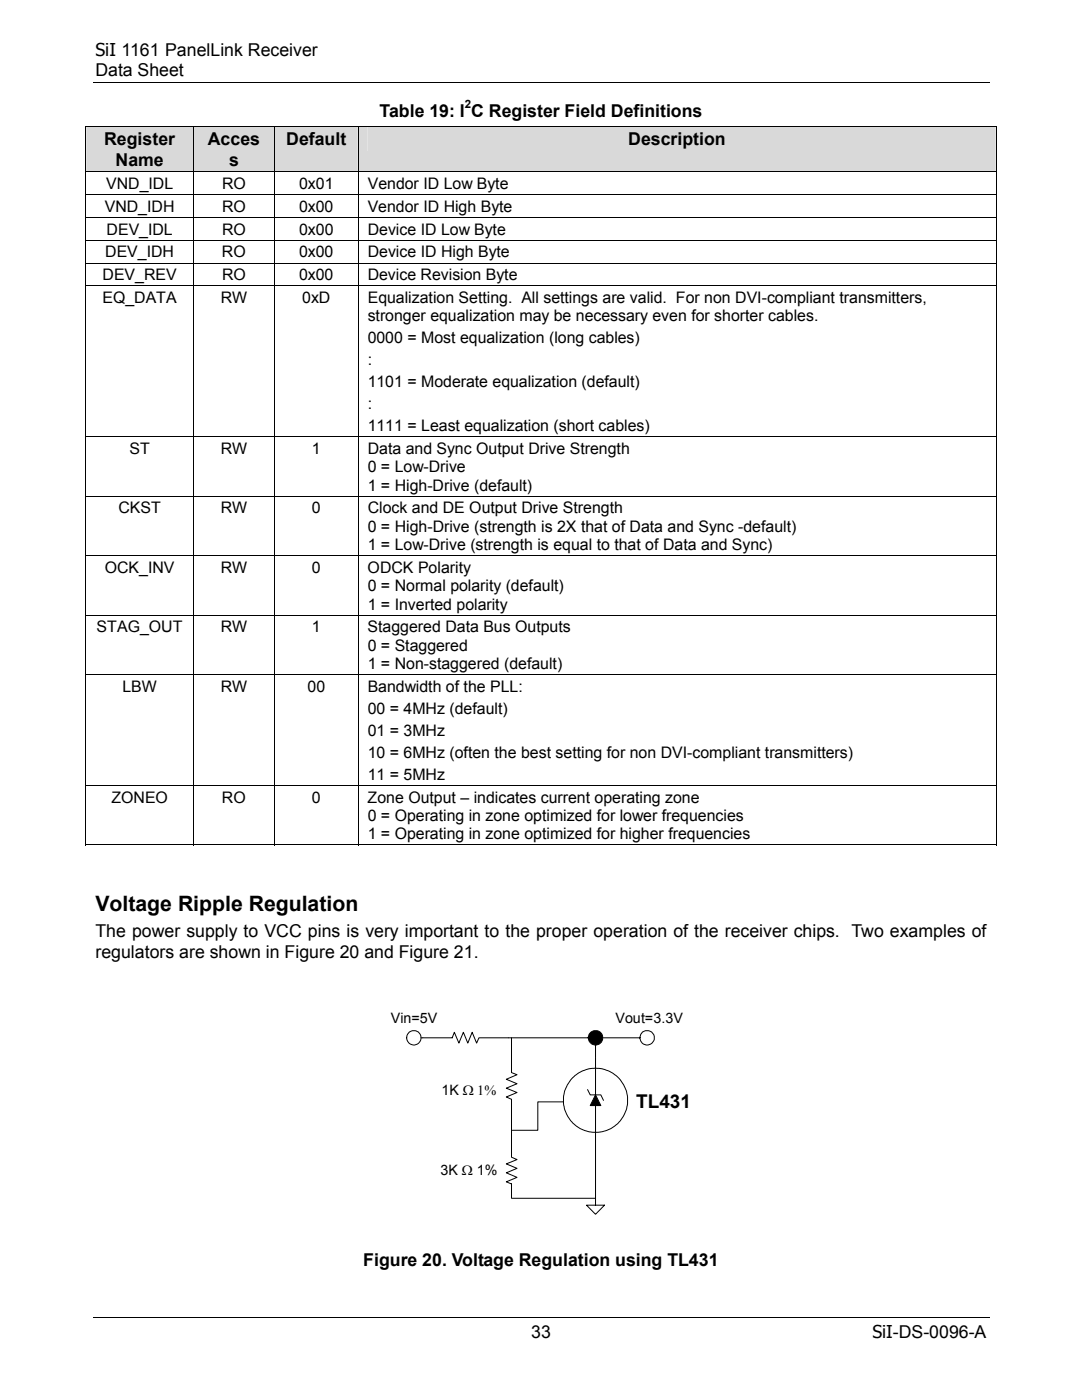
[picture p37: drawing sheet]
<svg xmlns="http://www.w3.org/2000/svg" width="216mm" height="279mm" viewBox="0 0 216 279" stroke-linecap="round" stroke-linejoin="round" font-family="sans-serif">
<defs><g id="words">
<text font-size="4.2" x="19" y="181.8">Voltage Ripple Regulation</text>
<text font-size="3.8" x="126.9" y="221.1">TL431</text>
<g font-size="3.5">
<text x="19" y="11.2">SiI 1161 PanelLink Receiver</text>
<text x="19.1" y="15.2">Data Sheet</text>
<text x="75.7" y="23.3">Table 19: I C Register Field Definitions</text>
<text x="20.8" y="29">Register</text>
<text x="41.5" y="29">Acces</text>
<text x="57.1" y="29">Default</text>
<text x="125.4" y="29">Description</text>
<text x="23.1" y="33.1">Name</text>
<text x="45.7" y="33.1">s</text>
<text x="19" y="187">The power supply to VCC pins is very important to the proper operation of the receiver chips. Two examples of</text>
<text x="19" y="191.1">regulators are shown in Figure 20 and Figure 21.</text>
<text x="72.5" y="252.7">Figure 20. Voltage Regulation using TL431</text>
<text x="106" y="266.9">33</text>
<text x="174.1" y="266.9">SiI-DS-0096-A</text>
</g>
<g font-size="3.2">
<text x="21.2" y="37.7">VND_IDL</text>
<text x="44.3" y="37.7">RO</text>
<text x="59.7" y="37.7">0x01</text>
<text x="73.4" y="37.7">Vendor ID Low Byte</text>
<text x="20.9" y="42.3">VND_IDH</text>
<text x="21.3" y="46.8">DEV_IDL</text>
<text x="44.3" y="42.3">RO</text>
<text x="44.3" y="46.8">RO</text>
<text x="59.7" y="42.3">0x00</text>
<text x="59.7" y="46.8">0x00</text>
<text x="73.4" y="42.3">Vendor ID High Byte</text>
<text x="73.4" y="46.8">Device ID Low Byte</text>
<text x="21" y="51.4">DEV_IDH</text>
<text x="44.3" y="51.4">RO</text>
<text x="59.7" y="51.4">0x00</text>
<text x="73.4" y="51.4">Device ID High Byte</text>
<text x="20.5" y="55.9">DEV_REV</text>
<text x="44.3" y="55.9">RO</text>
<text x="59.7" y="55.9">0x00</text>
<text x="73.4" y="55.9">Device Revision Byte</text>
<text x="20.4" y="60.5">EQ_DATA</text>
<text x="44" y="60.5">RW</text>
<text x="60.3" y="60.5">0xD</text>
<text x="73.4" y="64.1">stronger equalization may be necessary even for shorter cables.</text>
<text x="73.4" y="60.5">Equalization Setting. All settings are valid. For non DVI-compliant transmitters,</text>
<text x="73.4" y="68.5">0000 = Most equalization (long cables)</text>
<text x="73.4" y="72.9">:</text>
<text x="73.4" y="77.3">1101 = Moderate equalization (default)</text>
<text x="73.4" y="81.7">:</text>
<text x="73.4" y="86">1111 = Least equalization (short cables)</text>
<text x="25.8" y="90.6">ST</text>
<text x="44" y="90.6">RW</text>
<text x="62.2" y="90.6">1</text>
<text x="73.4" y="94.3">0 = Low-Drive</text>
<text x="73.4" y="90.6">Data and Sync Output Drive Strength</text>
<text x="73.4" y="97.9">1 = High-Drive (default)</text>
<text x="23.6" y="102.5">CKST</text>
<text x="44" y="102.5">RW</text>
<text x="62.2" y="102.5">0</text>
<text x="73.4" y="106.1">0 = High-Drive (strength is 2X that of Data and Sync -default)</text>
<text x="73.4" y="102.5">Clock and DE Output Drive Strength</text>
<text x="73.4" y="109.8">1 = Low-Drive (strength is equal to that of Data and Sync)</text>
<text x="20.9" y="114.3">OCK_INV</text>
<text x="44" y="114.3">RW</text>
<text x="62.2" y="114.3">0</text>
<text x="73.4" y="114.3">ODCK Polarity</text>
<text x="73.4" y="118">0 = Normal polarity (default)</text>
<text x="73.4" y="121.7">1 = Inverted polarity</text>
<text x="19.3" y="126.2">STAG_OUT</text>
<text x="44" y="126.2">RW</text>
<text x="62.2" y="126.2">1</text>
<text x="73.4" y="126.2">Staggered Data Bus Outputs</text>
<text x="73.4" y="129.9">0 = Staggered</text>
<text x="73.4" y="133.5">1 = Non-staggered (default)</text>
<text x="24.4" y="138.1">LBW</text>
<text x="44" y="138.1">RW</text>
<text x="61.4" y="138.1">00</text>
<text x="73.4" y="142.5">00 = 4MHz (default)</text>
<text x="73.4" y="138.1">Bandwidth of the PLL:</text>
<text x="73.4" y="146.9">01 = 3MHz</text>
<text x="73.4" y="151.2">10 = 6MHz (often the best setting for non DVI-compliant transmitters)</text>
<text x="73.4" y="155.6">11 = 5MHz</text>
<text x="22.2" y="160.2">ZONEO</text>
<text x="44.3" y="160.2">RO</text>
<text x="62.2" y="160.2">0</text>
<text x="73.4" y="160.2">Zone Output – indicates current operating zone</text>
<text x="73.4" y="163.8">0 = Operating in zone optimized for lower frequencies</text>
<text x="73.4" y="167.5">1 = Operating in zone optimized for higher frequencies</text>
</g>
<g font-size="2.9">
<text x="78" y="204.2">Vin=5V</text>
<text x="122.8" y="204.2">Vout=3.3V</text>
<text x="88.1" y="218.5">1K Ω 1%</text>
<text x="87.9" y="234.5">3K Ω 1%</text>
</g>
<text font-size="2.3" x="92.8" y="21.5">2</text>
</g></defs>
<path d="M18.5 16.4h178.9M18.5 263h178.9" fill="none" stroke="#000" stroke-width=".2"/>
<g fill="#d9d9d9">
<path d="M19 25.3h17.7v4.4h-17.7z"/>
<path d="M19 29.7h17.7v4.5h-17.7z"/>
<path d="M17.2 25.3h21.3v8.9h-21.3z"/>
<path d="M40.5 25.3h12.4v4.4h-12.4z"/>
<path d="M40.5 29.7h12.4v4.5h-12.4z"/>
<path d="M38.7 25.3h16v8.9h-16z"/>
<path d="M56.7 25.3h12.9v4.8h-12.9z"/>
<path d="M54.9 25.3h16.5v8.9h-16.5z"/>
<path d="M73.4 25.3h123.4v4.8h-123.4z"/>
<path d="M71.5 25.3h127.2v8.9h-127.2z"/>
</g>
<g fill="#000">
<path d="M17.1 25.1h.1v.2h-.1zM198.7 25.1h.1v.2h-.1zM198.7 34.2h.1v.2h-.1zM198.7 38.8h.1v.1h-.1zM198.7 43.3h.1v.2h-.1zM198.7 47.9h.1v.1h-.1zM198.7 52.4h.1v.2h-.1zM198.7 57h.1v.2h-.1zM198.7 87.1h.1v.2h-.1zM198.7 99h.1v.1h-.1zM198.7 110.8h.1v.2h-.1zM198.7 122.7h.1v.2h-.1z"/>
<path d="M198.7 134.6h.1v.2h-.1zM198.7 156.7h.1v.1h-.1zM198.7 168.6h.1v.1h-.1z"/>
</g>
<g fill="none" stroke="#000" stroke-width=".2">
<path d="M17.1 25.2h181.6M17.1 34.3h181.6M17.1 38.9h181.6M17.1 25.3v8.9M17.1 34.4v4.4M17.1 38.9v4.4M38.6 25.3v8.9M38.6 34.4v4.4M38.6 38.9v4.4M54.8 25.3v8.9M54.8 34.4v4.4M54.8 38.9v4.4"/>
<path d="M71.5 25.3v8.9M71.5 34.4v4.4M71.5 38.9v4.4M198.8 25.3v8.9M198.8 34.4v4.4M198.8 38.9v4.4M17.1 43.4h181.6M17.1 48h181.6M17.1 52.5h181.6M17.1 57.1h181.6M17.1 43.5v4.4M17.1 48v4.4"/>
<path d="M17.1 52.6v4.4M17.1 57.2v29.9M38.6 43.5v4.4M38.6 48v4.4M38.6 52.6v4.4M38.6 57.2v29.9M54.8 43.5v4.4M54.8 48v4.4M54.8 52.6v4.4M54.8 57.2v29.9M71.5 43.5v4.4M71.5 48v4.4"/>
<path d="M71.5 52.6v4.4M71.5 57.2v29.9M198.8 43.5v4.4M198.8 48v4.4M198.8 52.6v4.4M198.8 57.2v29.9M17.1 87.2h181.6M17.1 99.1h181.6M17.1 87.3v11.7M17.1 99.1v11.7M38.6 87.3v11.7M38.6 99.1v11.7"/>
<path d="M54.8 87.3v11.7M54.8 99.1v11.7M71.5 87.3v11.7M71.5 99.1v11.7M198.8 87.3v11.7M198.8 99.1v11.7M17.1 110.9h181.6M17.1 111v11.7M38.6 111v11.7M54.8 111v11.7M71.5 111v11.7M198.8 111v11.7"/>
<path d="M17.1 122.8h181.6M17.1 134.7h181.6M17.1 122.9v11.7M17.1 134.8v21.9M38.6 122.9v11.7M38.6 134.8v21.9M54.8 122.9v11.7M54.8 134.8v21.9M71.5 122.9v11.7M71.5 134.8v21.9M198.8 122.9v11.7M198.8 134.8v21.9"/>
<path d="M17.1 156.8h181.6M17.1 156.8v11.9M38.6 156.8v11.9M54.8 156.8v11.9M71.5 156.8v11.9M198.8 156.8v11.9M17.1 168.6h21.4M38.7 168.6h16M54.9 168.6h16.5M71.5 168.6h127.2M84.3 207.1h5.9l.5-1.1 .9 2.2 .9-2.2 .8 2.2 .9-2.2 .9 2.2 .5-1.1h5.8M102.1 207.1v7l1.1 .4-2.2 .9 2.2 .9-2.2 .9 2.2 .8-2.2 .9 1.1 .5v11.5l1.1 .5-2.2 .9 2.2 .9-2.2 .9 2.2 .9-2.2 .9 1.1 .4v2.8"/>
</g>
<path d="M117 240.5h3.6l-1.8 1.8z" fill="#fff"/>
<path d="M118.8 211.1v17M118.8 239.4v1.1M117 240.5h3.6l-1.8 1.8z" fill="none" stroke="#000" stroke-width=".2"/>
<circle cx="118.8" cy="219.6" r="6.4" fill="#fff"/>
<g fill="none" stroke="#000" stroke-width=".2">
<path d="M101.4 207.1h16M112.4 219.9h-5.1v5.7h-5.1M117.2 217.4l.6 1.1h2.1l.5 1.1M118.8 218.5l1.1 2.1h-2.1zM118.8 213.2v12.8a6.4 6.4 0 0 0 6.4-5.8v-1.3l-.2-1.2-1.2-2.2a6.5 6.5 0 0 0-9.9 0l-.7 1-.6 1.8a6 6 0 0 0 .5 4.1 6.4 6.4 0 0 0 5.7 3.6M118.8 208.6v2.5M118.8 228.1v11.3"/>
<circle cx="118.8" cy="207.1" r="1.45"/>
</g>
<g fill="#000">
<path d="M118.8 218.5l1.1 2.1h-2.1z" fill-rule="evenodd"/>
<circle cx="118.8" cy="207.1" r="1.45"/>
</g>
<circle cx="82.6" cy="207.1" r="1.42" fill="#fff"/>
<circle cx="82.6" cy="207.1" r="1.42" fill="none" stroke="#000" stroke-width=".2"/>
<circle cx="129.1" cy="207.1" r="1.43" fill="#fff"/>
<g fill="none" stroke="#000" stroke-width=".2">
<path d="M84 207.1h.3M120.2 207.1h7.5M102.2 239.1h16.6"/>
<circle cx="129.1" cy="207.1" r="1.43"/>
</g>
<use href="#words"/>
</svg>
